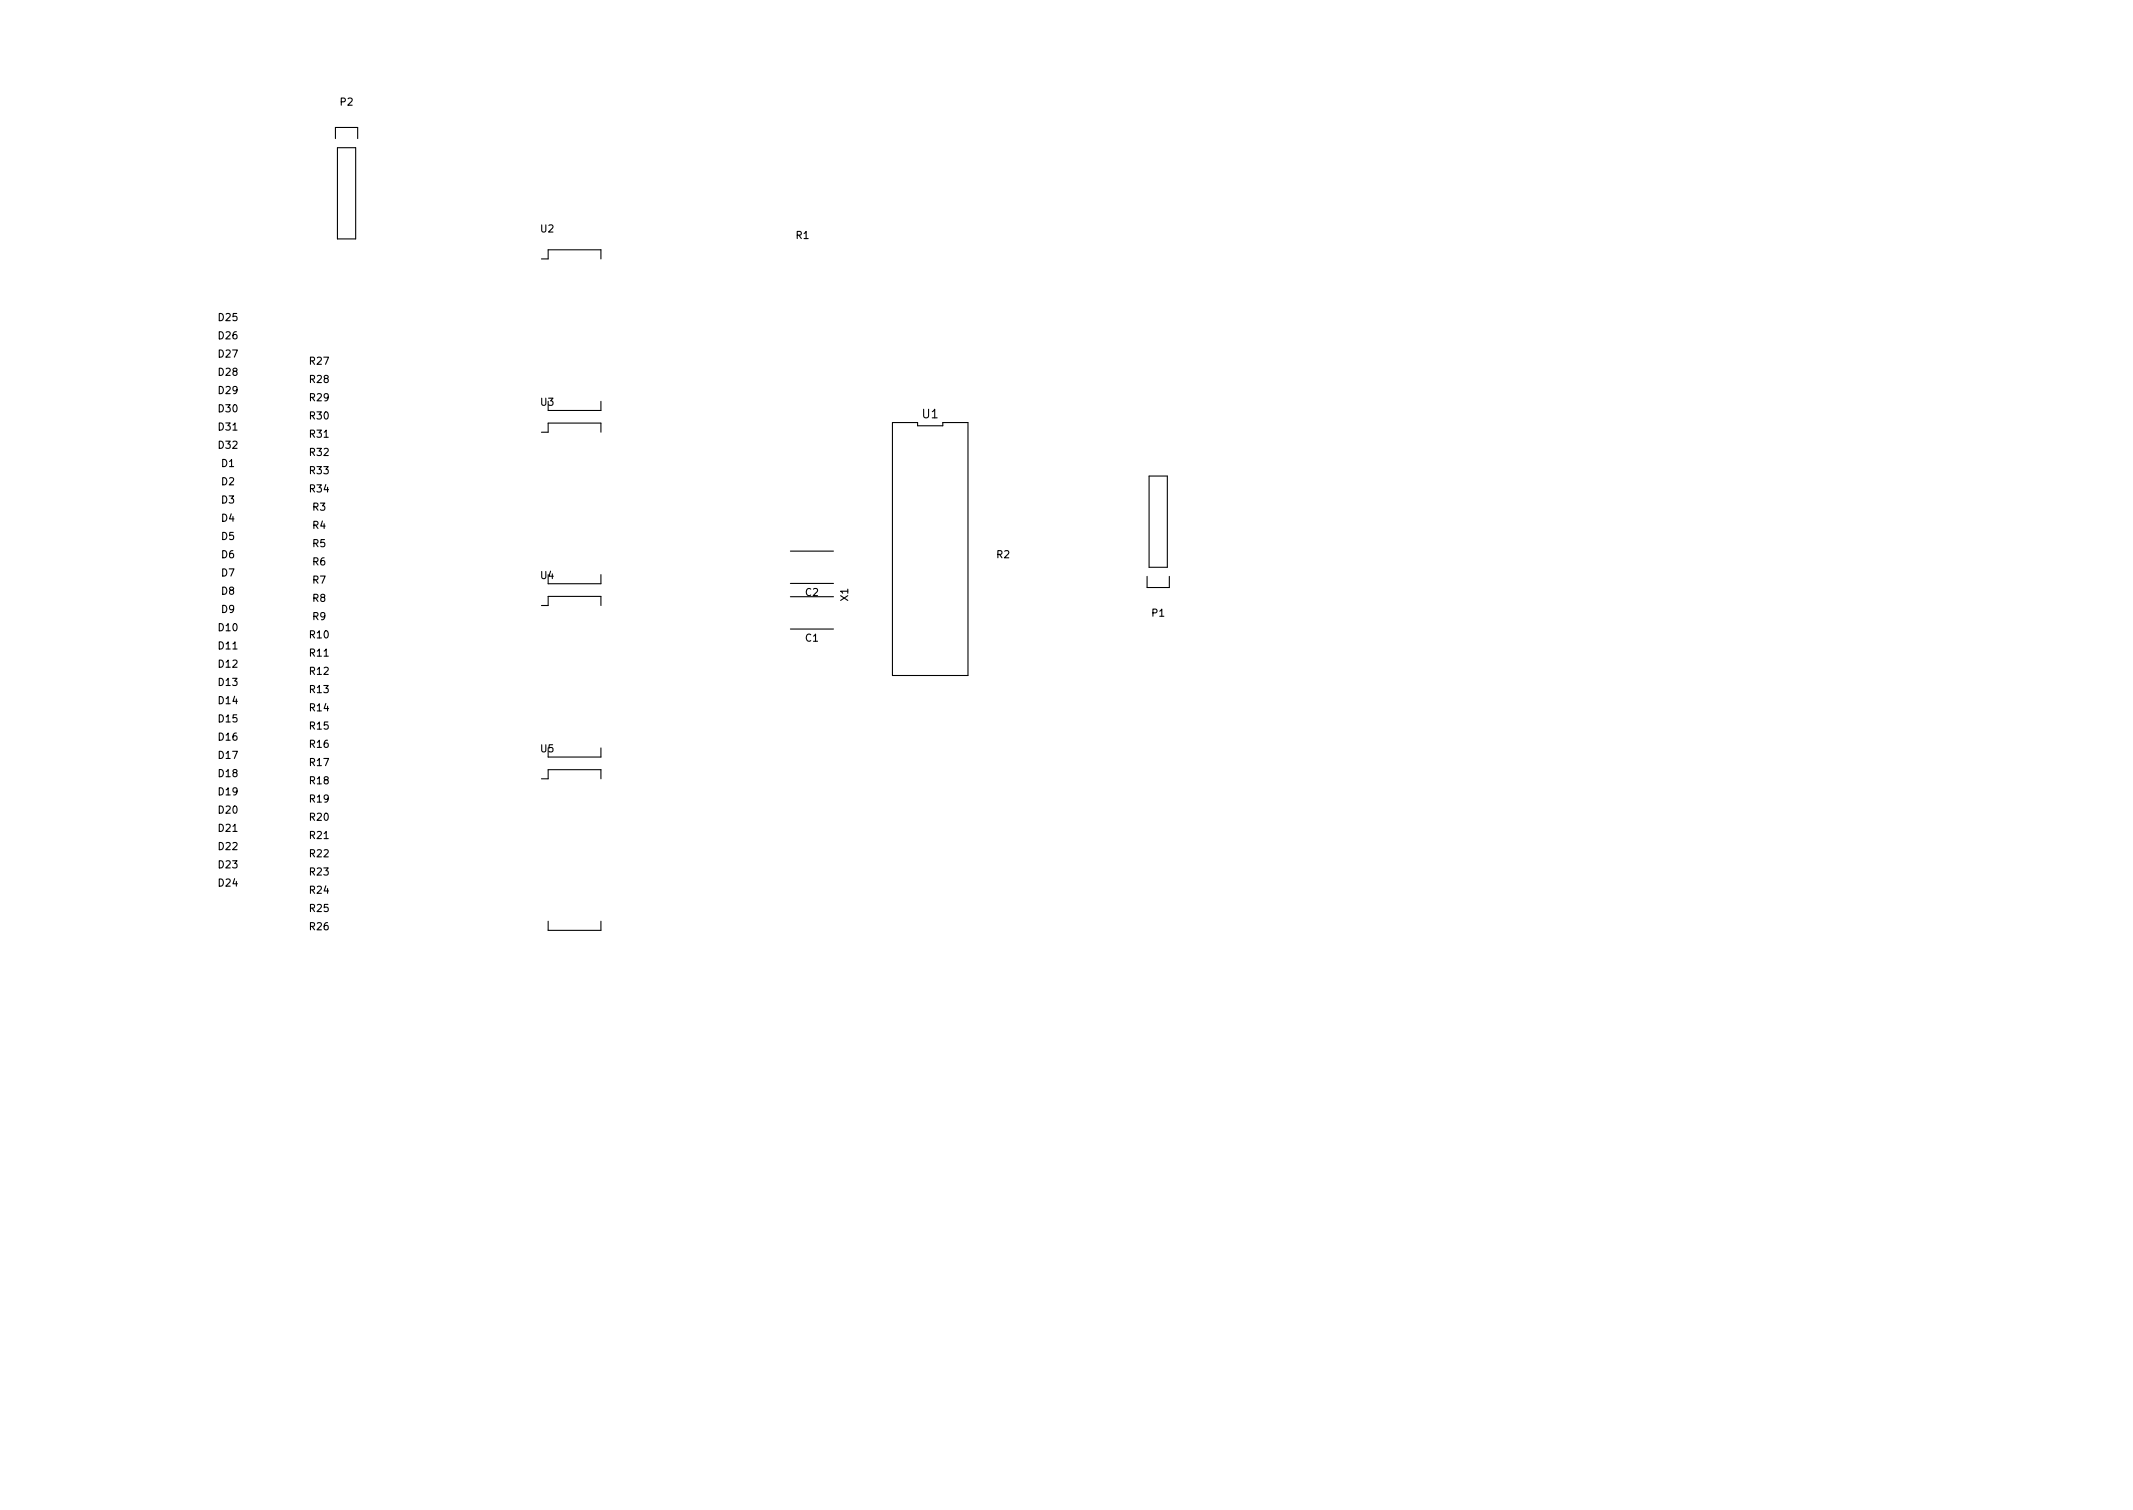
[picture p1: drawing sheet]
<svg xmlns="http://www.w3.org/2000/svg" width="297mm" height="210mm" viewBox="0 0 297 210" stroke-linecap="round" stroke-linejoin="round" font-family="sans-serif">
<defs><g id="words">
<text font-size="1.7" x="128.5" y="58.2">U1</text>
<g font-size="1.4">
<text x="47.4" y="14.7">P2</text>
<text x="75.3" y="32.4">U2</text>
<text x="110.9" y="33.3">R1</text>
<text x="30.5" y="44.7">D25</text>
<text x="30.5" y="47.2">D26</text>
<text x="30.5" y="49.8">D27</text>
<text x="30.5" y="52.3">D28</text>
<text x="43.2" y="50.8">R27</text>
<text x="43.2" y="53.3">R28</text>
<text x="30.5" y="54.9">D29</text>
<text x="30.5" y="57.4">D30</text>
<text x="30.5" y="59.9">D31</text>
<text x="43.2" y="55.9">R29</text>
<text x="43.2" y="58.4">R30</text>
<text x="75.3" y="56.5">U3</text>
<text x="30.5" y="62.5">D32</text>
<text x="30.9" y="65">D1</text>
<text x="43.2" y="60.9">R31</text>
<text x="43.2" y="63.5">R32</text>
<text x="30.9" y="67.6">D2</text>
<text x="30.9" y="70.1">D3</text>
<text x="43.2" y="66">R33</text>
<text x="43.2" y="68.6">R34</text>
<text x="43.6" y="71.1">R3</text>
<text x="30.9" y="72.6">D4</text>
<text x="30.9" y="75.2">D5</text>
<text x="30.9" y="77.7">D6</text>
<text x="43.6" y="73.6">R4</text>
<text x="43.6" y="76.2">R5</text>
<text x="138.8" y="77.7">R2</text>
<text x="30.9" y="80.3">D7</text>
<text x="30.9" y="82.8">D8</text>
<text x="43.6" y="78.7">R6</text>
<text x="43.6" y="81.3">R7</text>
<text x="43.6" y="83.8">R8</text>
<text x="75.3" y="80.6">U4</text>
<text x="112.2" y="83">C2</text>
<text x="118.1" y="83.7" transform="rotate(-90 118.1 83.7)">X1</text>
<text x="30.5" y="87.9">D10</text>
<text x="30.9" y="85.3">D9</text>
<text x="43.2" y="88.9">R10</text>
<text x="43.6" y="86.3">R9</text>
<text x="112.2" y="89.3">C1</text>
<text x="160.4" y="85.9">P1</text>
<text x="30.5" y="90.4">D11</text>
<text x="30.5" y="93">D12</text>
<text x="30.5" y="95.5">D13</text>
<text x="43.2" y="91.4">R11</text>
<text x="43.2" y="94">R12</text>
<text x="30.5" y="98">D14</text>
<text x="30.5" y="100.6">D15</text>
<text x="43.2" y="96.5">R13</text>
<text x="43.2" y="99">R14</text>
<text x="43.2" y="101.6">R15</text>
<text x="30.5" y="103.1">D16</text>
<text x="30.5" y="105.7">D17</text>
<text x="43.2" y="104.1">R16</text>
<text x="43.2" y="106.7">R17</text>
<text x="75.3" y="104.7">U5</text>
<text x="30.5" y="108.2">D18</text>
<text x="30.5" y="110.7">D19</text>
<text x="30.5" y="113.3">D20</text>
<text x="43.2" y="109.2">R18</text>
<text x="43.2" y="111.7">R19</text>
<text x="30.5" y="115.8">D21</text>
<text x="30.5" y="118.4">D22</text>
<text x="43.2" y="114.3">R20</text>
<text x="43.2" y="116.8">R21</text>
<text x="43.2" y="119.4">R22</text>
<text x="30.5" y="120.9">D23</text>
<text x="30.5" y="123.4">D24</text>
<text x="43.2" y="121.9">R23</text>
<text x="43.2" y="124.4">R24</text>
<text x="43.2" y="127">R25</text>
<text x="43.2" y="129.5">R26</text>
</g>
</g></defs>
<g fill="none" stroke="#000" stroke-width=".15">
<path d="M46.7 19.3v-1.6h3.1v1.6M47 20.6h2.5v12.7h-2.5zM75.4 36.1h.9v-1.3h7.4v1.3M76.3 55.9v1.3h7.4v-1.3M124.3 58.8h3.5v.5h3.5v-.5h3.5v35.3h-10.5zM75.4 60.2h.9v-1.3h7.4v1.3M110.1 76.7h6M160 66.3h2.6v12.7h-2.6zM75.4 84.3h.9v-1.3h7.4v1.3M76.3 80v1.3h7.4v-1.3M110.1 87.6h6M110.1 83.1h6"/>
<path d="M110.1 81.2h6M159.7 80.3v1.5h3.1v-1.5M75.4 108.4h.9v-1.2h7.4v1.2M76.3 104.1v1.3h7.4v-1.3M76.3 128.3v1.2h7.4v-1.2"/>
</g>
<use href="#words"/>
</svg>
